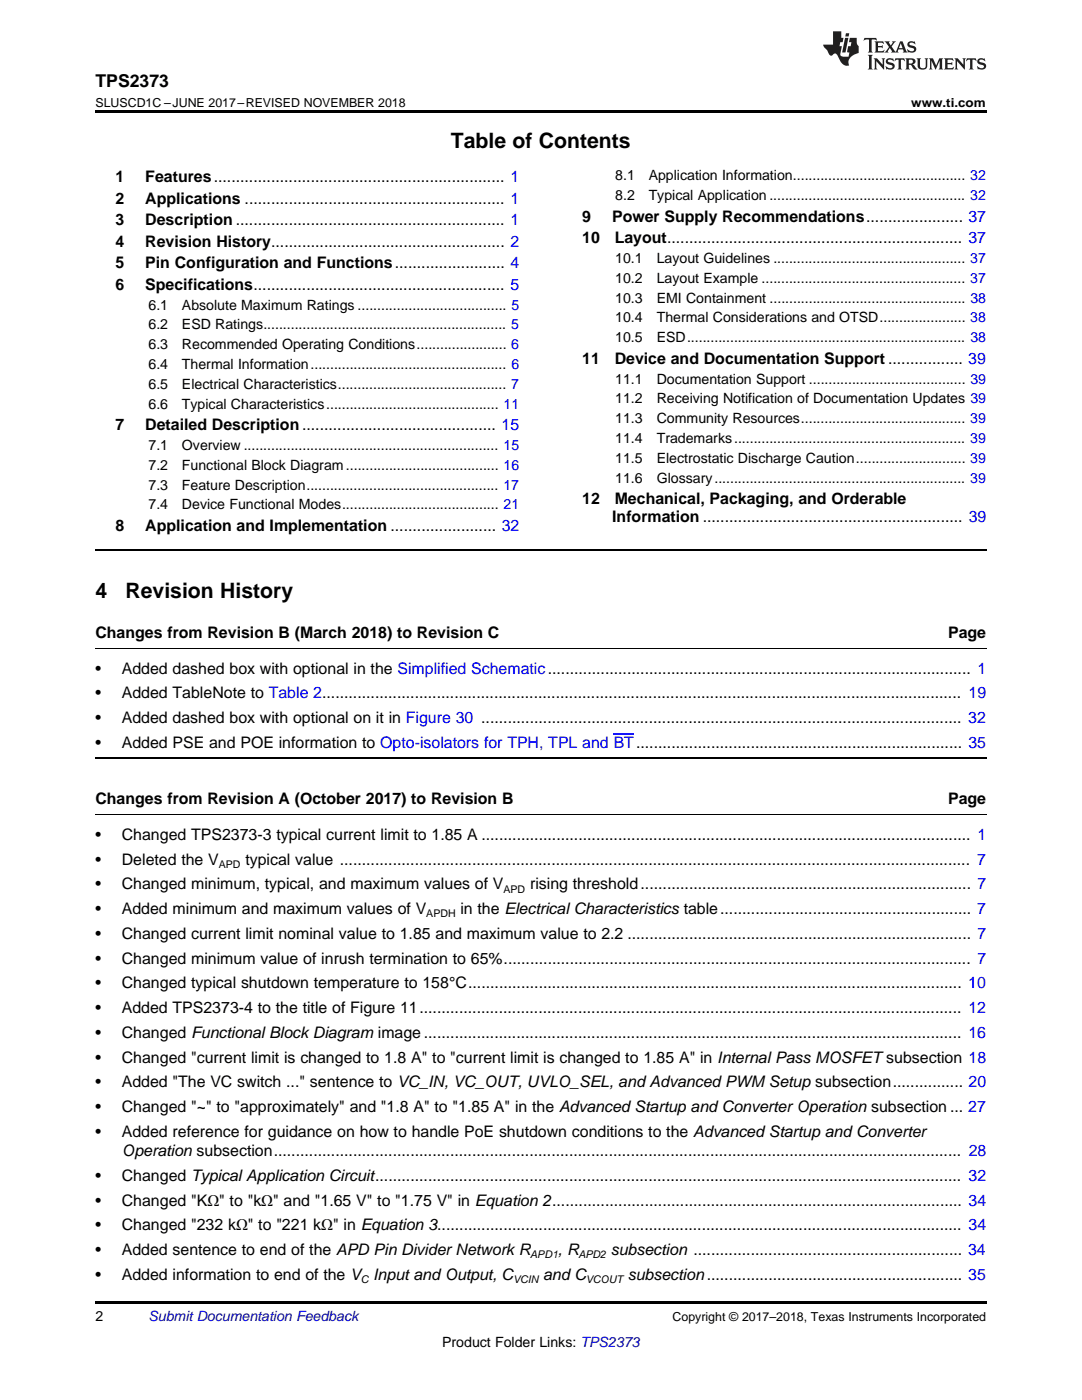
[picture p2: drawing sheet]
<svg xmlns="http://www.w3.org/2000/svg" width="216mm" height="279mm" viewBox="0 0 216 279" stroke-linecap="round" stroke-linejoin="round" font-family="sans-serif">
<defs><g id="words">
<g font-size="4.2">
<text x="90" y="29.6">Table of Contents</text>
<text x="19" y="119.3">4</text>
<text x="25" y="119.3">Revision History</text>
</g>
<text font-size="3.5" x="19" y="17.3">TPS2373</text>
<g font-size="3.2">
<text x="23" y="36.3">1</text>
<text x="23" y="40.6">2</text>
<text x="29" y="36.3">Features.................................................................. 1</text>
<text x="29" y="40.6">Applications ........................................................... 1</text>
<text x="23" y="44.9">3</text>
<text x="29" y="44.9">Description ............................................................. 1</text>
<text x="116.2" y="44.2">9</text>
<text x="122.1" y="44.2">Power Supply Recommendations...................... 37</text>
<text x="23" y="49.2">4</text>
<text x="23" y="53.6">5</text>
<text x="29" y="49.2">Revision History..................................................... 2</text>
<text x="29" y="53.6">Pin Configuration and Functions......................... 4</text>
<text x="116.2" y="48.5">10</text>
<text x="122.7" y="48.5">Layout................................................................... 37</text>
<text x="23" y="57.9">6</text>
<text x="29" y="57.9">Specifications......................................................... 5</text>
<text x="116.2" y="72.6">11</text>
<text x="122.7" y="72.6">Device and Documentation Support ................. 39</text>
<text x="23" y="85.9">7</text>
<text x="29" y="85.9">Detailed Description............................................ 15</text>
<text x="116.2" y="100.6">12</text>
<text x="122.7" y="100.6">Mechanical, Packaging, and Orderable</text>
<text x="23" y="106">8</text>
<text x="29" y="106">Application and Implementation ........................ 32</text>
<text x="122.2" y="104.1">Information ........................................................... 39</text>
<text x="19" y="127.4">Changes from Revision B (March 2018) to Revision C</text>
<text x="189.2" y="127.4">Page</text>
<text x="19" y="134.4">•</text>
<text x="24.3" y="134.4">Added dashed box with optional in the Simplified Schematic................................................................................................ 1</text>
<text x="19" y="139.4">•</text>
<text x="24.3" y="139.4">Added TableNote to Table 2................................................................................................................................................. 19</text>
<text x="19" y="144.3">•</text>
<text x="19" y="149.3">•</text>
<text x="24.3" y="144.3">Added dashed box with optional on it in Figure 30 ............................................................................................................. 32</text>
<text x="24.3" y="149.3">Added PSE and POE information to Opto-isolators for TPH, TPL and BT.......................................................................... 35</text>
<text x="19" y="160.5">Changes from Revision A (October 2017) to Revision B</text>
<text x="189.2" y="160.5">Page</text>
<text x="19" y="167.6">•</text>
<text x="24.3" y="167.6">Changed TPS2373-3 typical current limit to 1.85 A ............................................................................................................... 1</text>
<text x="19" y="172.5">•</text>
<text x="24.3" y="172.5">Deleted the V</text>
<text x="49" y="172.5">typical value ............................................................................................................................................... 7</text>
<text x="19" y="177.5">•</text>
<text x="24.3" y="177.5">Changed minimum, typical, and maximum values of V</text>
<text x="105.8" y="177.5">rising threshold........................................................................... 7</text>
<text x="19" y="182.4">•</text>
<text x="24.3" y="182.4">Added minimum and maximum values of V</text>
<text x="91.9" y="182.4">in the Electrical Characteristics table......................................................... 7</text>
<text x="19" y="187.4">•</text>
<text x="24.3" y="187.4">Changed current limit nominal value to 1.85 and maximum value to 2.2 .............................................................................. 7</text>
<text x="19" y="192.3">•</text>
<text x="19" y="197.2">•</text>
<text x="24.3" y="192.3">Changed minimum value of inrush termination to 65%.......................................................................................................... 7</text>
<text x="24.3" y="197.2">Changed typical shutdown temperature to 158°C................................................................................................................ 10</text>
<text x="19" y="202.2">•</text>
<text x="24.3" y="202.2">Added TPS2373-4 to the title of Figure 11........................................................................................................................... 12</text>
<text x="19" y="207.1">•</text>
<text x="24.3" y="207.1">Changed Functional Block Diagram image.......................................................................................................................... 16</text>
<text x="19" y="212.1">•</text>
<text x="24.3" y="212.1">Changed &quot;current limit is changed to 1.8 A&quot; to &quot;current limit is changed to 1.85 A&quot; in Internal Pass MOSFETsubsection 18</text>
<text x="19" y="217">•</text>
<text x="19" y="221.9">•</text>
<text x="24.3" y="217">Added &quot;The VC switch ...&quot; sentence to VC_IN, VC_OUT, UVLO_SEL, and Advanced PWM Setup subsection................ 20</text>
<text x="24.3" y="221.9">Changed &quot;~&quot; to &quot;approximately&quot; and &quot;1.8 A&quot; to &quot;1.85 A&quot; in the Advanced Startup and Converter Operation subsection ... 27</text>
<text x="19" y="226.9">•</text>
<text x="24.3" y="226.9">Added reference for guidance on how to handle PoE shutdown conditions to the Advanced Startup and Converter</text>
<text x="24.3" y="230.8">Operation subsection............................................................................................................................................................ 28</text>
<text x="19" y="235.7">•</text>
<text x="24.3" y="235.7">Changed Typical Application Circuit..................................................................................................................................... 32</text>
<text x="19" y="240.6">•</text>
<text x="19" y="245.6">•</text>
<text x="24.3" y="240.6">Changed &quot;KΩ&quot; to &quot;kΩ&quot; and &quot;1.65 V&quot; to &quot;1.75 V&quot; in Equation 2............................................................................................. 34</text>
<text x="24.3" y="245.6">Changed &quot;232 kΩ&quot; to &quot;221 kΩ&quot; in Equation 3....................................................................................................................... 34</text>
<text x="19" y="250.5">•</text>
<text x="24.3" y="250.5">Added sentence to end of the APD Pin Divider Network R</text>
<text x="111.3" y="250.5">, R</text>
<text x="121.9" y="250.5">subsection ............................................................. 34</text>
<text x="19" y="255.4">•</text>
<text x="24.3" y="255.4">Added information to end of the V Input and Output, C</text>
<text x="108.4" y="255.4">and C</text>
<text x="125.3" y="255.4">subsection.......................................................... 35</text>
</g>
<g font-size="2.8">
<text x="122.8" y="36">8.1</text>
<text x="129.4" y="36">Application Information............................................ 32</text>
<text x="122.8" y="39.9">8.2</text>
<text x="129.4" y="39.9">Typical Application .................................................. 32</text>
<text x="122.8" y="52.5">10.1</text>
<text x="131" y="52.5">Layout Guidelines ................................................. 37</text>
<text x="122.8" y="56.4">10.2</text>
<text x="131" y="56.4">Layout Example .................................................... 37</text>
<text x="29.6" y="61.8">6.1</text>
<text x="29.6" y="65.8">6.2</text>
<text x="36.3" y="61.8">Absolute Maximum Ratings ...................................... 5</text>
<text x="36.3" y="65.8">ESD Ratings.............................................................. 5</text>
<text x="122.8" y="60.4">10.3</text>
<text x="122.8" y="64.3">10.4</text>
<text x="131" y="60.4">EMI Containment .................................................. 38</text>
<text x="131" y="64.3">Thermal Considerations and OTSD...................... 38</text>
<text x="29.6" y="69.7">6.3</text>
<text x="36.3" y="69.7">Recommended Operating Conditions....................... 6</text>
<text x="122.8" y="68.3">10.5</text>
<text x="131" y="68.3">ESD....................................................................... 38</text>
<text x="29.6" y="73.7">6.4</text>
<text x="29.6" y="77.6">6.5</text>
<text x="36.3" y="73.7">Thermal Information.................................................. 6</text>
<text x="36.3" y="77.6">Electrical Characteristics........................................... 7</text>
<text x="122.8" y="76.6">11.1</text>
<text x="131" y="76.6">Documentation Support ........................................ 39</text>
<text x="29.6" y="81.6">6.6</text>
<text x="36.3" y="81.6">Typical Characteristics............................................ 11</text>
<text x="122.8" y="80.5">11.2</text>
<text x="131" y="80.5">Receiving Notification of Documentation Updates 39</text>
<text x="29.6" y="89.8">7.1</text>
<text x="36.3" y="89.8">Overview ................................................................. 15</text>
<text x="122.8" y="84.5">11.3</text>
<text x="122.8" y="88.4">11.4</text>
<text x="131" y="84.5">Community Resources.......................................... 39</text>
<text x="131" y="88.4">Trademarks........................................................... 39</text>
<text x="29.6" y="93.8">7.2</text>
<text x="36.3" y="93.8">Functional Block Diagram....................................... 16</text>
<text x="122.8" y="92.4">11.5</text>
<text x="131" y="92.4">Electrostatic Discharge Caution............................ 39</text>
<text x="29.6" y="97.7">7.3</text>
<text x="29.6" y="101.7">7.4</text>
<text x="36.3" y="97.7">Feature Description................................................. 17</text>
<text x="36.3" y="101.7">Device Functional Modes........................................ 21</text>
<text x="122.8" y="96.3">11.6</text>
<text x="131" y="96.3">Glossary................................................................ 39</text>
<text x="19" y="263.6">2</text>
<text x="88.2" y="268.9">Product Folder Links: TPS2373</text>
</g>
<text font-size="2.8" fill="#0000c8" x="29.6" y="263.6">Submit Documentation Feedback</text>
<g font-size="2.5">
<text x="19" y="21.4">SLUSCD1C –JUNE 2017–REVISED NOVEMBER 2018</text>
<text x="181.8" y="21.4">www.ti.com</text>
<text x="134.2" y="263.6">Copyright © 2017–2018, Texas Instruments Incorporated</text>
</g>
<g font-size="2.1">
<text x="43.7" y="173.2">APD</text>
<text x="100.5" y="178.1">APD</text>
<text x="85.1" y="183.1">APDH</text>
<text x="105.8" y="251.1">APD1</text>
<text x="115.4" y="251.1">APD2</text>
<text x="72" y="256.1">C</text>
<text x="102.4" y="256.1">VCIN</text>
<text x="116.9" y="256.1">VCOUT</text>
</g>
</g></defs>
<path d="M19 22h177.8v.5h-177.8zM19 259.7h177.8v.5h-177.8z" fill="#000"/>
<path d="M19 129.5h177.8M19 162.6h177.8" fill="none" stroke="#000" stroke-width=".2"/>
<path d="M19 109.7h177.8M19 151.2h177.8" fill="none" stroke="#000" stroke-width=".35"/>
<g fill="#231f20">
<path d="M172.5 7.6l-.1 .5 .4-.2h.6v.1v2.1l-.2 .4h.9l-.2-.4v-2.1l.1-.1h.5l.5 .2-.2-.5zM174.5 8.3l.2 .3v1.5l-.2 .4h1.8l.2-.6a1.04 1.04 0 0 1-1.3 .2v-.7h.6l.3 .2v-.6l-.3 .2h-.6v-.6l.8-.1 .4 .3-.2-.5zM176.5 8.3l.9 1.1-.9 1.1h.8l-.2-.2 .4-.7 .5 .7-.2 .2h1.5l-.2-.2 .2-.4h.9l.1 .4-.2 .2h1l-.3-.3-.7-1.9h-.5l-.9 2-.8-1 .9-1h-.8l.1 .3-.4 .5-.3-.6 .1-.2zM179.7 8.6l.4 1h-.7zM181.3 8.4a.63 .63 0 0 0-.2 .7 .63 .63 0 0 0 .6 .4l.6 .2 .1 .2a.75 .75 0 0 1-.7 .4 .75 .75 0 0 1-.6-.5l.1 .7 .1-.1a1.11 1.11 0 0 0 1.5-.6 1.13 1.13 0 0 0-1.2-.8l-.1-.4a1.04 1.04 0 0 1 1.2 .2l-.2-.5-.2 .1-.4-.2zM173.2 10.9l.2 .4v2.2l-.2 .4h1l-.3-.4v-2.2l.3-.4zM174.3 11.6l.3 .4v1.5l-.3 .4h.8l-.2-.4v-1.3l1.5 1.7v-1.9l.2-.4h-.7l.2 .4v.9l-1.1-1.3zM177 11.8a.62 .62 0 0 0-.2 .7 .62 .62 0 0 0 .6 .4l.6 .1 .1 .3a.76 .76 0 0 1-.7 .3 .76 .76 0 0 1-.7-.4l.2 .7 .1-.1a1.11 1.11 0 0 0 1.5-.6 1.13 1.13 0 0 0-1.2-.8l-.1-.4a1.04 1.04 0 0 1 1.2 .2l-.2-.6-.2 .1-.5-.1zM178.7 11.6l-.2 .6a.61 .61 0 0 1 .8-.3v1.6l-.2 .4h.9l-.2-.4v-1.6a.63 .63 0 0 1 .7 .3l-.1-.6zM180.6 11.6l.3 .4v1.5l-.3 .4h1l-.2-.2-.1-.8 .6 .2a.76 .76 0 0 0 1.2 .7l-1-1a.58 .58 0 0 0 .6-.5 .58 .58 0 0 0-.5-.6zM181.4 11.9h.1a.45 .45 0 0 1 .5 .1 .45 .45 0 0 1 .1 .5l-.8 .2zM182.9 11.6l.2 .2a2.17 2.17 0 0 0 .3 1.9 .99 .99 0 0 0 1.6-.6v-1.1l.2-.4h-.7l.2 .2a1.92 1.92 0 0 1-.2 1.8 .6 .6 0 0 1-.9-.5v-1.1l.2-.4zM185.4 11.6l.2 .4v1.5l-.2 .4h.7l-.2-.4v-1.4l.8 1.8 .8-1.8v1.4l-.2 .4h.9l-.2-.4v-1.5l.2-.4h-.8l-.6 1.5-.6-1.5zM188.4 11.6l.2 .4v1.5l-.2 .4h1.8l.1-.6a1.04 1.04 0 0 1-1.2 .1v-.6h.5l.4 .2v-.6l-.4 .2h-.5v-.7h.8l.3 .3-.1-.6zM190.5 11.6l.2 .4v1.5l-.2 .4h.7l-.2-.4v-1.3l1.5 1.7v-1.9l.2-.4h-.7l.2 .4v.9l-1.1-1.3zM192.9 11.6l-.1 .6a.61 .61 0 0 1 .7-.3l.1 1.6-.3 .4h1l-.3-.4 .1-1.6a.63 .63 0 0 1 .7 .3l-.1-.6zM195.2 11.8a.62 .62 0 0 0-.2 .7 .62 .62 0 0 0 .6 .4l.6 .1 .1 .3a.76 .76 0 0 1-.7 .3 .76 .76 0 0 1-.6-.4l.1 .7 .1-.1a1.11 1.11 0 0 0 1.6-.6 1.13 1.13 0 0 0-1.3-.8l-.1-.4a1.04 1.04 0 0 1 1.2 .2l-.1-.6-.2 .1-.5-.1z"/>
<path d="M166.2 6.3v2.6h-1.9v.4l.8 .9a.91 .91 0 0 0 1 .8 .56 .56 0 0 1 .5-.3 .56 .56 0 0 1 .5 .3l.4 .8a1.53 1.53 0 0 0 1.9 1.2 1.54 1.54 0 0 1 1-2.1l.9-.3v-1.4a1.52 1.52 0 0 1-.4-1.6h-1.3l-.2 .8h.5l-.2 .8h-.5l-.1 1v.2l.4 .1-.2 .8a1.93 1.93 0 0 1-1.6-.3l.3-1.8h-.5l.2-.8h.4l.2-.8h-.4v-1.3zM168.6 7.6l-.6 2.9h.7l.6-2.9zM168.8 6.6l-.1 .7h.6l.2-.7z"/>
</g>
<path d="M122.4 146.5h4.1" fill="none" stroke="#00f" stroke-width=".21"/>
<use href="#words"/>
</svg>
